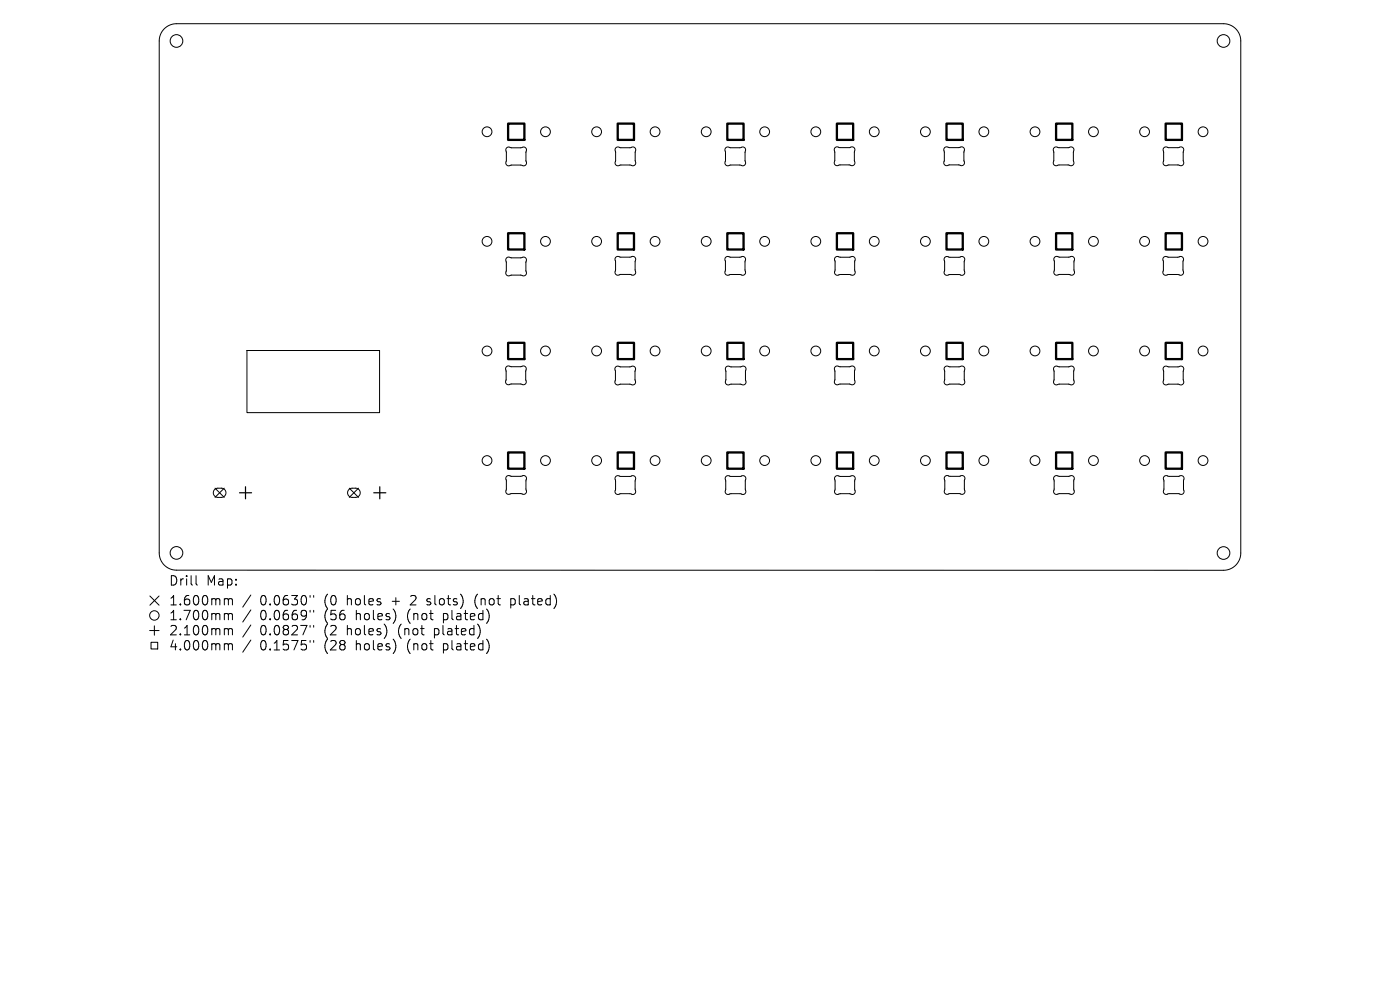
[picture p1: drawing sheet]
<svg xmlns="http://www.w3.org/2000/svg" width="297mm" height="210mm" viewBox="0 0 297 210" stroke-linecap="round" stroke-linejoin="round" font-family="sans-serif">
<defs><g id="words">
<g font-size="2.8">
<text x="35.7" y="124.5">Drill</text>
<text x="43.8" y="124.5">Map:</text>
<text x="35.7" y="128.7">1.600mm</text>
<text x="35.7" y="131.9">1.700mm</text>
<text x="55.2" y="128.7">0.0630&quot;</text>
<text x="55.2" y="131.9">0.0669&quot;</text>
<text x="68.9" y="128.7">(0</text>
<text x="68.9" y="131.9">(56</text>
<text x="73.9" y="128.7">holes</text>
<text x="75.8" y="131.9">holes)</text>
<text x="83.6" y="128.7">+</text>
<text x="86.8" y="131.9">(not</text>
<text x="87.8" y="128.7">2</text>
<text x="91.4" y="128.7">slots)</text>
<text x="94.7" y="131.9">plated)</text>
<text x="101.7" y="128.7">(not</text>
<text x="109.5" y="128.7">plated)</text>
<text x="35.7" y="135.1">2.100mm</text>
<text x="55.2" y="135.1">0.0827&quot;</text>
<text x="68.9" y="135.1">(2</text>
<text x="73.9" y="135.1">holes)</text>
<text x="84.9" y="135.1">(not</text>
<text x="92.8" y="135.1">plated)</text>
<text x="35.7" y="138.3">4.000mm</text>
<text x="55.2" y="138.3">0.1575&quot;</text>
<text x="68.9" y="138.3">(28</text>
<text x="75.8" y="138.3">holes)</text>
<text x="86.8" y="138.3">(not</text>
<text x="94.7" y="138.3">plated)</text>
</g>
</g></defs>
<g fill="none" stroke="#000" stroke-width=".21">
<path d="M34.9 6.1a3.7 3.7 0 0 1 2.5-1.1h222.2a3.7 3.7 0 0 1 3.6 3.7v108.6a3.7 3.7 0 0 1-3.6 3.7l-222.2-.1a3.7 3.7 0 0 1-3.6-3.6v-108.6a3.7 3.7 0 0 1 1.1-2.6zM107.5 31.4l.4-.2 .6 .2h2l.6-.2 .4 .1 .2 .5-.1 .5 .1 2.3-.2 .4-.4 .2-.6-.2h-2l-.6 .2-.4-.2-.2-.4 .1-.6-.1-2.3zM130.7 31.4l.4-.2 .6 .1h2l.6-.1 .4 .1 .2 .5-.2 .5 .2 2.3-.2 .4-.4 .2-.7-.2h-1.9l-.6 .2-.4-.2-.2-.4 .1-.6-.1-2.3zM154 31.4l.4-.2 .6 .1h2l.6-.1 .4 .1 .2 .5-.1 2.2 .1 .6-.2 .4-.4 .2-.6-.2h-2l-.6 .2-.4-.2-.2-.4 .1-.6-.1-2.3zM177.2 31.3l.4-.1 .6 .1h2l.6-.1 .4 .1 .2 .5-.2 2.2 .2 .5-.2 .4-.4 .2-.7-.1h-2l-.5 .1-.4-.1-.2-.5 .1-.5-.1-2.3zM200.4 31.3l.4-.2 .6 .2h2l.6-.2 .4 .2 .2 .5-.1 2.2 .1 .5-.1 .4-.5 .2-.6-.1h-2l-.6 .1-.4-.1-.2-.5 .1-.5-.1-2.3zM223.6 31.3l.5-.1 .6 .1h2l.5-.1 .4 .1 .2 .5-.1 2.2 .1 .6-.1 .3-.5 .3-.6-.2h-2l-.6 .2-.3-.2-.3-.5 .2-.5-.2-2.3zM246.9 31.3l.5-.1 .6 .1h2l.5-.1 .4 .1 .2 .5-.1 .5 .1 2.2-.1 .4-.5 .3-.6-.2h-2l-.6 .2-.3-.2-.3-.5 .2-.5-.2-2.3zM107.5 54.7l.4-.2 .6 .2h2l.6-.2 .4 .2 .2 .4-.1 .6 .1 2.2-.2 .4-.4 .2-.6-.1h-2l-.6 .1-.4-.1-.2-.5 .1-.5-.1-2.3zM130.6 54.6l.5-.2 .6 .2h2l.6-.2 .3 .1 .3 .5-.2 .5 .2 2.3-.2 .4-.5 .2-.6-.2h-2l-.5 .2-.4-.2-.2-.4 .1-.6-.1-2.3zM154 54.6l.4-.2 .6 .2h2l.6-.2 .4 .1 .2 .5-.2 2.3 .2 .5-.2 .4-.4 .2-.7-.2h-1.9l-.6 .2-.4-.2-.2-.4 .1-.5-.1-2.3zM177.2 54.6l.5-.2 .6 .2h2l.5-.2 .4 .1 .2 .5-.1 2.3 .1 .5-.1 .4-.5 .2-.6-.2h-2l-.6 .2-.3-.2-.3-.4 .2-.5-.2-2.3z"/>
<path d="M200.5 54.6l.4-.2 .6 .2h2l.6-.2 .4 .2 .2 .4-.2 2.3 .2 .5-.2 .4-.4 .2-.7-.2h-2l-.5 .2-.4-.1-.2-.5 .1-.5-.1-2.3zM223.7 54.6l.5-.2 .6 .2h2l.6-.2 .3 .1 .3 .5-.2 .5 .2 2.3-.2 .4-.5 .2-.6-.2h-2l-.5 .2-.4-.2-.2-.4 .1-.6-.1-2.3zM246.9 54.6l.4-.2 .6 .2h2l.6-.2 .4 .1 .2 .5-.1 2.3 .1 .5-.2 .4-.4 .2-.6-.2h-2l-.6 .2-.4-.2-.2-.4 .1-.5-.1-2.3zM52.4 74.4h28.1v13.1h-28.1zM107.4 77.8l.5-.2 .6 .2h2l.5-.2 .4 .2 .2 .4-.1 .6 .1 2.2-.1 .4-.5 .2-.6-.1h-2l-.5 .1-.4-.1-.2-.5 .1-.5-.1-2.3zM130.6 77.8l.5-.1 .6 .1h2l.5-.1 .4 .1 .2 .5-.1 2.2 .1 .5-.1 .4-.5 .3-.6-.2h-2l-.6 .2-.3-.2-.3-.5 .2-.5-.2-2.3zM154.1 77.8l.4-.1 .6 .1h2l.6-.1 .4 .1 .2 .5-.2 2.2 .2 .5-.2 .4-.4 .3-.7-.2h-2l-.5 .2-.4-.2-.2-.5 .1-.5-.1-2.3zM177.2 77.8l.4-.2 .6 .2h2l.6-.2 .4 .2 .2 .5-.1 2.2 .1 .5-.2 .4-.4 .2-.6-.1h-2l-.6 .1-.4-.1-.2-.5 .1-.5-.1-2.3zM200.5 77.8l.4-.2 .6 .2h2l.6-.2 .4 .2 .2 .5-.1 2.2 .1 .5-.2 .4-.4 .2-.6-.1h-2l-.6 .1-.4-.1-.2-.5 .1-.5-.1-2.3zM223.7 77.8l.4-.1 .6 .1h2l.6-.1 .4 .1 .2 .5-.1 2.2 .1 .5-.2 .4-.4 .2-.6-.1h-2l-.6 .1-.4-.1-.2-.5 .1-.5-.1-2.3zM246.9 77.8l.5-.1 .6 .1h2l.5-.1 .4 .1 .2 .5-.1 .5 .1 2.2-.1 .4-.5 .3-.6-.2h-2l-.6 .2-.3-.2-.3-.5 .2-.5-.2-2.3zM45.5 103.8l.6-.2h.9a.98 .98 0 0 1 .9 .9 .98 .98 0 0 1-.9 1h-.8a.98 .98 0 0 1-.9-.6 .98 .98 0 0 1 .2-1.1z"/>
<path d="M45.6 103.6l2 1.9M47.6 103.6l-2 1.9M74 103.8l.5-.2h.9a.98 .98 0 0 1 1 .9 .98 .98 0 0 1-1 1h-.7a.98 .98 0 0 1-.9-.6 .98 .98 0 0 1 .2-1.1zM74.1 103.6l2 1.9M76.1 103.6l-2 1.9M107.5 101.1l.4-.2 .6 .1h2l.6-.1 .4 .1 .2 .5-.1 .5 .1 2.3-.2 .4-.4 .2-.6-.2h-2l-.6 .2-.4-.2-.2-.4 .1-.6-.1-2.3zM130.6 101.1l.5-.2 .6 .2h2l.6-.2 .3 .1 .3 .5-.2 .5 .2 2.3-.2 .4-.5 .2-.6-.2h-2l-.5 .2-.4-.2-.2-.4 .1-.5-.1-2.3zM154 101.1l.5-.2 .6 .2h2l.5-.2 .4 .1 .2 .5-.1 2.3 .1 .5-.1 .4-.5 .2-.6-.2h-2l-.6 .2-.3-.2-.3-.4 .2-.5-.2-2.3zM177.2 101.1l.5-.2 .6 .2h2l.5-.2 .4 .1 .2 .5-.1 2.3 .1 .5-.1 .4-.5 .2-.6-.2h-2l-.6 .2-.3-.2-.3-.4 .2-.5-.2-2.3zM200.5 101.1l.4-.2 .6 .1h2l.6-.1 .4 .1 .2 .5-.1 .5 .1 2.3-.1 .4-.5 .2-.6-.2h-2l-.6 .2-.4-.2-.2-.4 .1-.6-.1-2.3zM224.7 101.1l-.8-.2-.3 .2-.1 .4 .1 .5-.1 2.5 .5 .4 .7-.2M224.7 101.1h2l.7-.2 .4 .2 .1 .4-.1 .5 .1 2.3-.2 .4-.4 .2-.6-.2h-2"/>
<path d="M247 101.1l.4-.2 .6 .2h2l.6-.2 .4 .1 .2 .5-.1 .5 .1 2.3-.2 .4-.4 .2-.6-.2h-2l-.6 .2-.4-.2-.2-.4 .1-.6-.1-2.3zM31.7 133.8h2M31.8 126.4l1.9 2M32 136.2h1.5v1.5h-1.5zM32.7 132.8v2M33.7 126.4l-1.9 2M41.6 122.1v1.7l.3 .3M47.9 127h.3l.3 .3M47.9 130.1l.5 .1 .1 .2M47.9 133.3h.3l.3 .3M47.9 136.5h.3l.3 .3M48.5 127.3l.2-.3 .5 .1 .1 1.2"/>
<path d="M48.5 127.3v1M48.5 130.4v1.1M48.5 133.6v1.1M48.5 136.8v1.1M48.5 130.4l.2-.3 .5 .1 .1 1.3M48.5 133.6l.2-.3 .5 .1 .1 1.3M48.5 136.8l.2-.3 .5 .1 .1 1.3M53.2 126.2l-1.7 2.6M53.2 129.4l-1.7 2.5M53.2 132.6l-1.7 2.5M53.2 135.8l-1.7 2.5M65.8 126.3v.4"/>
<path d="M65.8 129.5v.4M65.8 132.7v.4M65.8 135.9v.4M66.5 126.3v.4M66.5 129.5v.4M66.5 132.7v.4M66.5 135.9v.4M90.5 128.2l.2 .1M90.6 127.1v.5M101 126.4l-.3 1 .3 1.3M108.4 127v2M108.4 128.2l.5 .1"/>
<path d="M108.9 127l-.5 .1"/>
<circle cx="37.4" cy="8.7" r="1.34"/>
<circle cx="259.6" cy="8.7" r="1.34"/>
<circle cx="103.3" cy="28" r="1.04"/>
<circle cx="115.7" cy="28" r="1.04"/>
<circle cx="126.6" cy="28" r="1.04"/>
<circle cx="139" cy="28" r="1.04"/>
<circle cx="149.8" cy="28" r="1.04"/>
<circle cx="162.2" cy="28" r="1.04"/>
<circle cx="173.1" cy="28" r="1.04"/>
<circle cx="185.5" cy="28" r="1.04"/>
<circle cx="196.3" cy="28" r="1.04"/>
<circle cx="208.7" cy="28" r="1.04"/>
<circle cx="219.6" cy="28" r="1.04"/>
<circle cx="232" cy="28" r="1.04"/>
<circle cx="242.8" cy="28" r="1.04"/>
<circle cx="255.2" cy="28" r="1.04"/>
<circle cx="103.3" cy="51.2" r="1.04"/>
<circle cx="115.7" cy="51.2" r="1.04"/>
<circle cx="126.6" cy="51.2" r="1.04"/>
<circle cx="139" cy="51.2" r="1.04"/>
<circle cx="149.8" cy="51.2" r="1.04"/>
<circle cx="162.2" cy="51.2" r="1.04"/>
<circle cx="173.1" cy="51.2" r="1.04"/>
<circle cx="185.5" cy="51.2" r="1.04"/>
<circle cx="196.3" cy="51.2" r="1.04"/>
<circle cx="208.7" cy="51.2" r="1.04"/>
<circle cx="219.6" cy="51.2" r="1.04"/>
<circle cx="232" cy="51.2" r="1.04"/>
<circle cx="242.8" cy="51.2" r="1.04"/>
<circle cx="255.2" cy="51.2" r="1.04"/>
<circle cx="103.3" cy="74.4" r="1.04"/>
<circle cx="115.7" cy="74.4" r="1.04"/>
<circle cx="126.6" cy="74.4" r="1.04"/>
<circle cx="139" cy="74.4" r="1.04"/>
<circle cx="149.8" cy="74.4" r="1.04"/>
<circle cx="162.2" cy="74.4" r="1.04"/>
<circle cx="173.1" cy="74.4" r="1.04"/>
<circle cx="185.5" cy="74.4" r="1.04"/>
<circle cx="196.3" cy="74.4" r="1.04"/>
<circle cx="208.7" cy="74.4" r="1.04"/>
<circle cx="219.6" cy="74.4" r="1.04"/>
<circle cx="232" cy="74.4" r="1.04"/>
<circle cx="242.8" cy="74.4" r="1.04"/>
<circle cx="255.2" cy="74.4" r="1.04"/>
<circle cx="103.3" cy="97.7" r="1.04"/>
<circle cx="115.7" cy="97.7" r="1.04"/>
<circle cx="126.6" cy="97.7" r="1.04"/>
<circle cx="139" cy="97.7" r="1.04"/>
<circle cx="149.8" cy="97.7" r="1.04"/>
<circle cx="162.2" cy="97.7" r="1.04"/>
<circle cx="173.1" cy="97.7" r="1.04"/>
<circle cx="185.5" cy="97.7" r="1.04"/>
<circle cx="196.3" cy="97.7" r="1.04"/>
<circle cx="208.7" cy="97.7" r="1.04"/>
<circle cx="219.6" cy="97.7" r="1.04"/>
<circle cx="232" cy="97.7" r="1.04"/>
<circle cx="242.8" cy="97.7" r="1.04"/>
<circle cx="255.2" cy="97.7" r="1.04"/>
<circle cx="37.4" cy="117.3" r="1.34"/>
<circle cx="259.6" cy="117.3" r="1.34"/>
<circle cx="32.7" cy="130.6" r="1"/>
</g>
<path d="M50.8 104.5h2.6M52.1 103.3v2.5M79.3 104.5h2.6M80.6 103.3v2.5" fill="none" stroke="#000" stroke-width=".26"/>
<g fill="none" stroke="#000" stroke-width=".49">
<path d="M107.8 26.2h3.4v3.5h-3.4zM131 26.2h3.5v3.5h-3.5zM154.3 26.2h3.4v3.5h-3.4zM177.5 26.2h3.5v3.5h-3.5zM200.8 26.2h3.4v3.5h-3.4zM224 26.2h3.5v3.5h-3.5zM247.3 26.2h3.4v3.5h-3.4zM107.8 49.5h3.4v3.4h-3.4zM131 49.5h3.5v3.4h-3.5zM154.3 49.5h3.4v3.4h-3.4zM177.5 49.5h3.5v3.4h-3.5zM200.8 49.5h3.4v3.4h-3.4z"/>
<path d="M224 49.5h3.5v3.4h-3.5zM247.3 49.5h3.4v3.4h-3.4zM107.8 72.7h3.4v3.5h-3.4zM131 72.7h3.5v3.5h-3.5zM154.3 72.7h3.4v3.5h-3.4zM177.5 72.7h3.5v3.5h-3.5zM200.8 72.7h3.4v3.5h-3.4zM224 72.7h3.5v3.5h-3.5zM247.3 72.7h3.4v3.5h-3.4zM107.8 96h3.4v3.4h-3.4zM131 96h3.5v3.4h-3.5zM154.3 96h3.4v3.4h-3.4z"/>
<path d="M177.5 96h3.5v3.4h-3.5zM200.8 96h3.4v3.4h-3.4zM224 96h3.5v3.4h-3.5zM247.3 96h3.4v3.4h-3.4z"/>
</g>
<use href="#words"/>
</svg>
